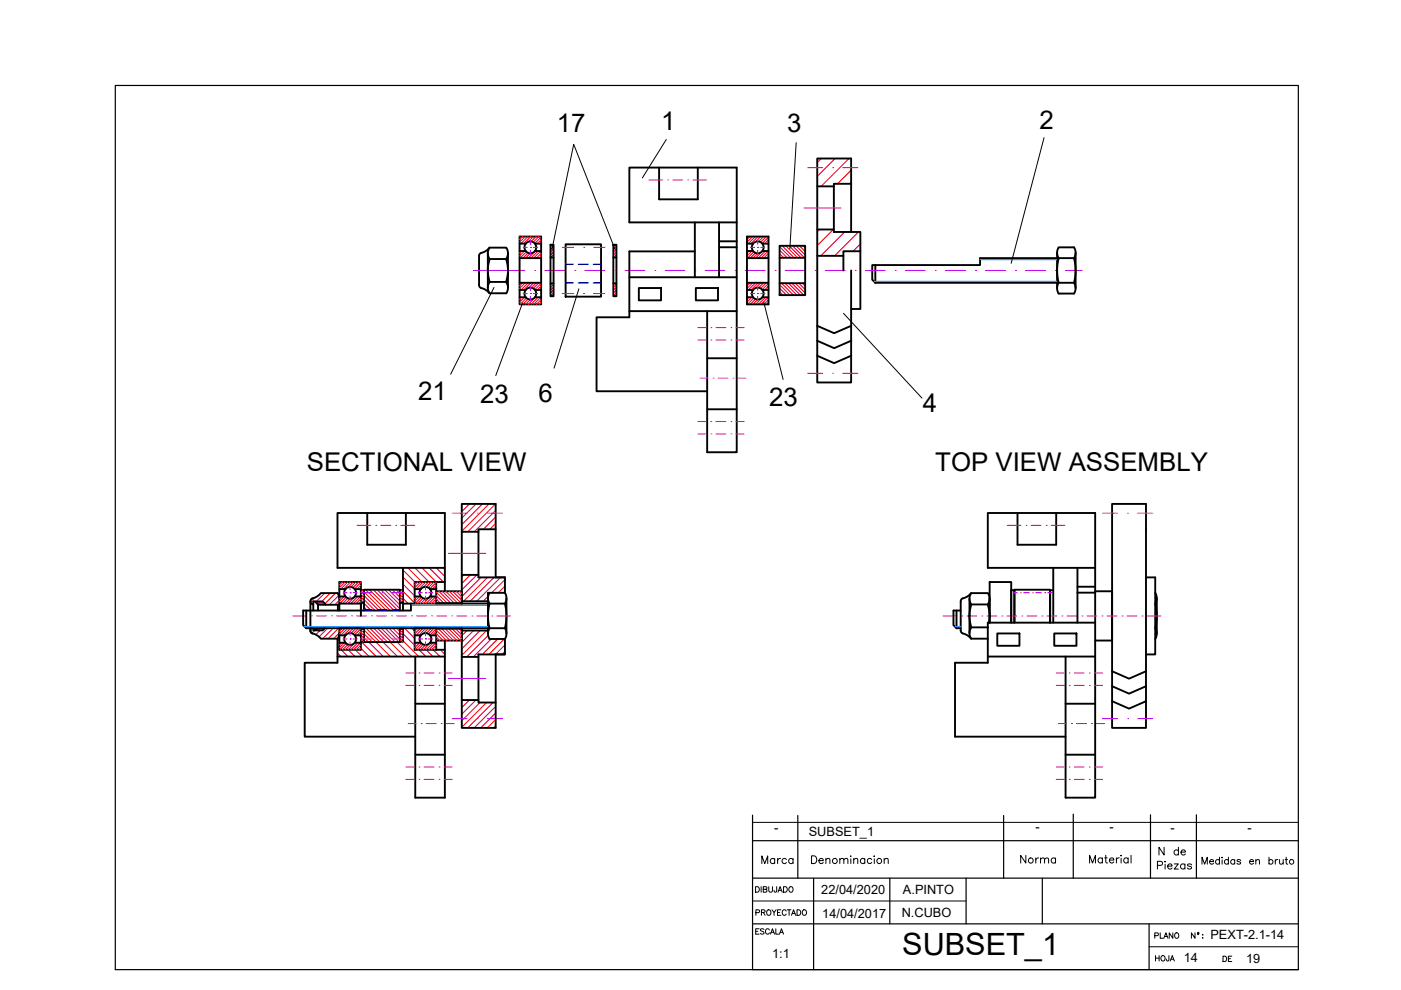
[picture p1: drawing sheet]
<svg xmlns="http://www.w3.org/2000/svg" width="297mm" height="210mm" viewBox="0 0 297 210" stroke-linecap="round" stroke-linejoin="round" font-family="sans-serif">
<defs><g id="words">
<text font-size="6.5" x="191.3" y="202.4">SUBSET_1</text>
<g font-size="5.5">
<text x="118" y="28">17</text>
<text x="140.2" y="27.7">1</text>
<text x="166.9" y="28">3</text>
<text x="220.4" y="27.4">2</text>
<text x="88.7" y="84.8">21</text>
<text x="101.8" y="85.4">23</text>
<text x="114.2" y="85.3">6</text>
<text x="163.1" y="86">23</text>
<text x="195.6" y="87.3">4</text>
<text x="65.1" y="99.9">SECTIONAL VIEW</text>
<text x="198.3" y="99.9">TOP VIEW ASSEMBLY</text>
</g>
<text font-size="4.9" x="160.2" y="184.5">Marca</text>
<g font-size="4.4">
<text x="215.2" y="184.2">Norma</text>
<text x="244.5" y="182.4">N de</text>
</g>
<g font-size="4">
<text x="243.8" y="205">HOJA</text>
<text x="258.2" y="205">DE</text>
</g>
<g font-size="2.7">
<text x="164.1" y="176.3">-</text>
<text x="171.5" y="177.3">SUBSET_1</text>
<text x="219.6" y="176.2">-</text>
<text x="235.3" y="176.2">-</text>
<text x="248.2" y="176.3">-</text>
<text x="264.5" y="176.3">-</text>
<text x="174.1" y="189.4">22/04/2020</text>
<text x="191.4" y="189.5">A.PINTO</text>
<text x="174.3" y="194.6">14/04/2017</text>
<text x="191.2" y="194.4">N.CUBO</text>
<text x="163.7" y="203.1">1:1</text>
<text x="251" y="204">14</text>
<text x="256.6" y="199.1">PEXT-2.1-14</text>
<text x="264.2" y="204.2">19</text>
</g>
</g></defs>
<!-- layer: 0 -->
<g fill="none" stroke="#000" stroke-width=".25">
<path d="M24.4 18.1h250.9v187.5h-250.9zM159.6 178.2h115.7M159.6 172.8v32.8h115.7M169.2 172.9v13.3M212.8 172.9v13.3M227.6 172.6v13.6M243.9 172.8v13.4M253.7 172.8v13.4M159.6 186.2h115.7M159.6 195.9h115.7M172.5 186.2v19.4M188.7 186.2v9.7"/>
<path d="M204.8 186.2v9.7M221 186.2v9.7M243.6 195.9v9.7"/>
</g>
<!-- layer: AUX -->
<path d="M159.6 174.4h115.7M159.6 191h45.2M243.6 200.7h31.7" fill="none" stroke="#000" stroke-width=".21"/>
<!-- layer: TEXTO_02 -->
<g fill="none" stroke="#000" stroke-width=".21">
<path d="M141.3 29.6l-5.1 8.1M168.8 30.3l-1.3 22.5M221.4 29.2l-7 26.6M130.4 52.8l-8.8-22.2-4.6 22.3M104.7 60.9l-9.2 18.4M110.8 64.1l-5.7 15.5M122.7 61.2l-5.2 16.9M161.9 64.1l4.1 16.3M178.8 66.4l16.7 18M160.2 188h.4a.63 .63 0 0 1 .4 .6 .63 .63 0 0 1-.4 .6h-.4zM160.2 197.5h.5M160.3 193.5h.6l.1-.4-.2-.2h-.5v1.2"/>
<path d="M160.9 196.9h-.7v1.2h.7M161.4 188v1.2M161.4 193.5l.7-.1 .1-.3-.3-.2h-.5v1.2M161.8 188.6l.7-.1v-.4l-.7-.1v1.2l.7-.1 .1-.3-.3-.2M161.8 193.5l.4 .6M162 197.1l-.3-.2-.5 .2 .1 .3 .7 .3v.2l-.3 .2-.5-.2M162.7 193.1a.51 .51 0 0 1 .8 .4 .51 .51 0 0 1-.8 .4l-.2-.3zM163 188v.8l.3 .4 .4-.2 .1-1M163.1 197.2a.42 .42 0 0 0-.5-.3 .42 .42 0 0 0-.3 .5v.2a.42 .42 0 0 0 .3 .5 .42 .42 0 0 0 .5-.3M163.3 198.1l.5-1.2 .4 1.2M163.5 197.7h.6M163.7 192.9l.4 .6v.6"/>
<path d="M164.5 196.9v1.2h.6M164.6 192.9l-.5 .6M164.7 188l-.1 1.1h-.4l-.1-.3M164.8 193.5h.5M165 189.2l.4-1.2 .5 1.2M165.1 188.8h.6M165.3 198.1l.4-1.2 .4 1.2M165.4 197.7h.6M165.6 192.9h-.8v1.2h.8M166.1 188h.4a.63 .63 0 0 1 .4 .6 .63 .63 0 0 1-.4 .6h-.4zM166.7 193.2a.43 .43 0 0 0-.5-.3 .43 .43 0 0 0-.3 .5v.2a.43 .43 0 0 0 .3 .5 .43 .43 0 0 0 .5-.3M166.9 192.9h.8"/>
<path d="M167.3 192.9v1.2M167.4 188.2l.1-.2a.55 .55 0 0 1 .7 .6 .55 .55 0 0 1-.7 .5l-.3-.4zM167.8 194.1l.5-1.2 .4 1.2M168 193.7h.5M169 192.9h.4a.63 .63 0 0 1 .4 .6 .63 .63 0 0 1-.4 .6h-.4zM170.2 193.1a.51 .51 0 0 1 .8 .4 .51 .51 0 0 1-.8 .4l-.1-.3zM172.1 181.5h.5a.88 .88 0 0 1 .6 .8 .88 .88 0 0 1-.6 .8h-.5zM173.6 182.5h1a.52 .52 0 0 0-.6-.5 .52 .52 0 0 0-.5 .6 .52 .52 0 0 0 .5 .5l.6-.2M175.1 182.3l.4-.3 .4 .1 .1 1M175.1 182v1.1M178.1 182.3l.3-.3 .4 .1 .1 1M178.1 182v1.1"/>
<path d="M178.9 182.3l.4-.3 .4 .1 .1 1M180.4 181.5v.1zM180.4 182.1v1M181 182.3l.4-.3 .4 .1 .1 1M181 182v1.1M183.3 182.2a.52 .52 0 0 0-.7 0 .52 .52 0 0 0 0 .7 .52 .52 0 0 0 .7 0M183.3 182v1.1M184.8 182.2a.52 .52 0 0 0-.8 0 .52 .52 0 0 0 0 .7 .52 .52 0 0 0 .8 0M185.3 181.5h.1zM185.4 182.1v1M187.5 182.3l.4-.3 .3 .1 .1 1M187.5 182v1.1"/>
<path d="M231 183v-1.7l.6 1.7 .7-1.7v1.7M233.7 182.1a.52 .52 0 0 0-.7-.1 .52 .52 0 0 0 0 .8 .52 .52 0 0 0 .7-.1M233.7 181.9v1.1M234.2 181.9h.5M234.4 181.3v1.4l.1 .2 .3 .1M235.2 182.4h.9a.52 .52 0 0 0-.5-.5 .52 .52 0 0 0-.5 .6 .52 .52 0 0 0 .5 .5l.5-.3M236.7 181.9v1.1M237.3 181.9a.52 .52 0 0 0-.6 .5M237.7 181.3v.2zM237.7 182v1M239.2 182.1a.52 .52 0 0 0-.8-.1 .52 .52 0 0 0 0 .8 .52 .52 0 0 0 .8-.1M239.2 181.9v1.1"/>
<path d="M239.8 181.3v1.7M244.8 198.4l.7-.1 .1-.4-.8-.1v1.1M245.4 183.5h.7l.4-.3a.43 .43 0 0 0-.4-.6h-.7v1.7M246 197.8v1.1h.6M246.8 198.9l.4-1.1 .4 1.1M246.9 198.6h.6M247 183.2v1.1M247.6 183.6h.9a.52 .52 0 0 0-.6-.4 .52 .52 0 0 0-.4 .6 .52 .52 0 0 0 .5 .5l.5-.3M248.7 197.8v1.1l-.8-1.1v1.1M249 183.2h.8l-.8 1.1h.8M249.3 197.8a.54 .54 0 0 1 .6 .6 .54 .54 0 0 1-.6 .5l-.3-.4zM251.2 183.4a.53 .53 0 0 0-.7-.1 .53 .53 0 0 0 0 .8 .53 .53 0 0 0 .7-.1"/>
<path d="M251.2 183.2v1.1M252.6 183.4a.5 .5 0 0 0-.8 0v.2l.7 .2 .1 .2a.5 .5 0 0 1-.8 0M253.4 197.8v1.1l-.8-1.1v1.1M253.9 198.1h.3M254.8 183.2v-1.4l.6 1.4 .6-1.4v1.4M255 198.2v.1zM255 198.8v.1zM256.5 182.7h.8a.47 .47 0 0 0-.5-.4 .47 .47 0 0 0-.4 .5 .47 .47 0 0 0 .4 .4l.5-.2M258.6 182.5a.47 .47 0 0 0-.7-.1 .47 .47 0 0 0 0 .7 .47 .47 0 0 0 .7-.1M258.6 181.8v1.4M259.1 181.8v.1zM259.1 182.3v.9"/>
<path d="M260.4 182.5a.47 .47 0 0 0-.6-.1 .47 .47 0 0 0 0 .7 .47 .47 0 0 0 .6-.1M260.4 181.8v1.4M261.8 182.5a.47 .47 0 0 0-.7-.1 .47 .47 0 0 0 0 .7 .47 .47 0 0 0 .7-.1M261.8 182.2v1M263 182.5l-.2-.3-.5 .1v.3l.7 .2v.2l-.2 .2h-.5v-.2M264.9 182.7h.9a.47 .47 0 0 0-.5-.4 .47 .47 0 0 0-.5 .5 .47 .47 0 0 0 .5 .4l.5-.2M266.3 182.5l.3-.3 .4 .1v.9M266.3 182.2v1M269 182.5a.47 .47 0 0 1 .7-.1 .47 .47 0 0 1 0 .7 .47 .47 0 0 1-.7-.1M269 181.8v1.4M270.4 182.2v1M270.9 182.2l-.3 .1-.2 .4"/>
<path d="M271.3 182.2l.1 1h.3l.4-.3M272.1 182.2v1M272.5 182.2h.5M272.7 181.8v1.1l.1 .3h.2"/>
<circle cx="177" cy="182.5" r=".54"/>
<circle cx="186.4" cy="182.5" r=".54"/>
<circle cx="254" cy="197.8" r=".15"/>
<circle cx="273.8" cy="182.7" r=".48"/>
</g>
<!-- layer: SOMBREADO -->
<g fill="none" stroke="#f00" stroke-width=".21">
<path d="M174.1 33.6l-.8 .9M177.1 33.6l-3.8 3.8M180 33.6l-5.9 5.9M180.5 36.1l-2.9 2.9M110.2 50.2h.1M110.2 60h.1M110.6 53.2l-.4 .5M110.8 50.2l-.6 .6M110.8 60l-.6 .6M111.2 53.2l-1 1.1M111.4 50.2l-1.2 1.2M111.4 60l-1.2 1.2"/>
<path d="M111.6 53.4l-1.3 1.3M111.9 50.2l-1.5 1.5M112 60l-1.6 1.5M112 53.6l-1.2 1.1M112.4 53.7l-1 1M112.5 50.2l-1.5 1.5M112.5 60l-1.5 1.5M113.1 50.2l-1.1 1.1M113.1 60l-1.1 1.1M113.5 53.2l-1.5 1.5M113.7 50.2l-1.1 1M113.7 60l-1.1 1"/>
<path d="M114.1 53.2l-1.5 1.5M114.3 50.2l-1.2 1.2M114.3 60l-1.2 1.2M114.6 53.2l-1.5 1.5M114.7 50.3l-1.3 1.3M114.7 50.8l-.8 .9M114.7 51.4l-.2 .3M114.7 53.7l-1 1M114.7 54.3l-.4 .4M117.1 51.9l-.4 .4M117.4 52.2l-.7 .7M117.4 52.8l-.7 .7"/>
<path d="M117.4 53.4l-.7 .7M117.4 54l-.7 .6M117.4 54.6h-.1M130.5 51.9l-.5 .4M130.7 52.2l-.7 .7M130.7 52.8l-.7 .7M130.7 53.4l-.7 .7M130.7 54l-.6 .6M130.7 54.6h-.1M158.4 50.2h.1M158.4 60h.1M158.8 53.2l-.4 .5"/>
<path d="M159 50.2l-.6 .6M159 60l-.6 .6M159.4 53.2l-1 1.1M159.6 50.2l-1.2 1.2M159.6 60l-1.2 1.2M159.8 53.4l-1.3 1.3M160.1 50.2l-1.5 1.5M160.2 53.6l-1.2 1.1M160.2 60l-1.5 1.5M160.7 53.7l-1.1 1M160.7 50.2l-1.5 1.5M160.7 60l-1.5 1.5"/>
<path d="M161.3 50.2l-1.1 1.1M161.3 60l-1.1 1.1M161.7 53.2l-1.5 1.5M161.9 50.2l-1.1 1M161.9 60l-1.1 1M162.3 53.2l-1.5 1.5M162.5 50.2l-1.2 1.2M162.5 60l-1.2 1.2M162.9 53.2l-1.5 1.5M162.9 50.3l-1.3 1.3M162.9 50.8l-.8 .9M162.9 51.4l-.2 .3"/>
<path d="M162.9 53.7l-1 1M162.9 54.3l-.4 .4M165.3 54.5l.1 .2M165.3 53.8l.9 .9M165.3 53l1.6 1.7M165.3 52.3l2.3 2.4M165.8 52.1l2.6 2.6M166.6 52.1l2.5 2.6M167.3 52.1l2.5 2.6M168 52.1l2.6 2.6M168.8 52.1l1.9 2M169.5 52.1l1.2 1.2"/>
<path d="M170.2 52.1l.5 .5M173.7 48.7l-.4 .4M176.7 48.7l-3.4 3.4M179.1 49.2l-5.1 5M182 49.2l-5 5M182.4 51.7l-1.5 1.6M110.6 63l-.4 .5M111.2 63l-1 1.1M111.6 63.2l-1.3 1.3M112 63.4l-1.2 1.1M112.5 63.5l-1.1 1M113.5 63l-1.5 1.5"/>
<path d="M114.1 63l-1.5 1.5M114.7 63l-1.5 1.5M114.7 63.5l-1 1M114.7 60.1l-1.3 1.3M114.7 60.7l-.8 .8M114.7 61.2l-.2 .3M114.7 64.1l-.4 .4M117 60.1l-.3 .3M117.4 60.3l-.7 .7M117.4 60.9l-.7 .7M117.4 61.5l-.7 .6M117.4 62.1l-.7 .6"/>
<path d="M117.4 62.6l-.2 .2M130.3 60.1l-.3 .3M130.7 60.3l-.7 .7M130.7 60.9l-.7 .7M130.7 61.5l-.7 .6M130.7 62.1l-.7 .6M130.7 62.6l-.2 .2M158.8 63l-.4 .5M159.4 63l-1 1.1M159.8 63.2l-1.3 1.3M160.2 63.4l-1.1 1.1M160.7 63.5l-1.1 1"/>
<path d="M161.7 63l-1.5 1.5M162.3 63l-1.5 1.5M162.9 63l-1.5 1.5M162.9 60.1l-1.3 1.3M162.9 60.7l-.8 .8M162.9 61.2l-.2 .3M162.9 63.5l-1 1M162.9 64.1l-.4 .4M165.3 62.6h.1M165.3 61.8l.7 .8M165.3 61.1l1.5 1.5M165.3 60.4l2.2 2.2"/>
<path d="M165.7 60l2.5 2.6M166.4 60l2.6 2.6M167.2 60l2.5 2.6M167.9 60l2.5 2.6M168.6 60l2.1 2.1M169.4 60l1.3 1.4M170.1 60l.6 .7M98.1 106.8l-.2 .3M99.5 106.8l-1.6 1.7M100.9 106.8l-3 3M102.3 106.8l-4.4 4.4M103.7 106.8l-5.8 5.8"/>
<path d="M105.1 106.8l-5.9 5.9M105.1 108.2l-4.5 4.5M105.1 109.6l-2.6 2.6M105.1 111l-1.2 1.2M66 133.2l-.1 .1M66.7 126.7l-.9 .9M66.7 133.6l-.6 .6M66.8 133.6h.1M66.9 127.5l.7 .7M67 133.4l.2 .2M67.1 133.3l.4 .3M67.3 127.5l.7 .7"/>
<path d="M67.4 133.2l.5 .4-.9 1M67.6 127.5l.7 .7M67.8 133.2l.4 .4M68 127.5l.7 .7M68.1 133.2l.4 .4M68.3 127.5l.7 .7M68.5 133.2l.2 .2M68.8 133.2h.1M68.8 125.8l-1.7 1.7M69.5 133.2l-1.9 1.8M70 125.8l-1.8 1.7M70.6 133.2l-2.2 2.2"/>
<path d="M71.2 125.8l-2.3 2.2M71.6 138.5l.7 .7M71.6 137l.3 .4M71.6 135.5l.3 .4M71.8 133.2l-2.2 2.2M71.8 126.2l-2 2M71.9 134.4h.1M71.9 127.3l-.9 .9M71.9 134.2l-1.2 1.2M72 123.4l-.1 .1M72 133.2l-.1 .1M72.3 137.8l1.5 1.4"/>
<path d="M72.4 126.5l-.5 .4M72.4 136.3l-.5 .4M72.6 123.4l-.7 .6M72.6 133.2l-.7 .7M73 126.5l-1.1 1M73 136.3l-1.1 1M73.2 123.4l-1.3 1.2M73.2 133.2l-1.3 1.2M73.4 126.6l-1.3 1.4M73.4 136.4l-1.3 1.4M73.7 123.4l-1.5 1.5M73.7 133.2l-1.5 1.5"/>
<path d="M73.8 126.8l-1.2 1.2M73.8 136.6l-1.2 1.2M73.8 137.8l1.5 1.4M74.2 126.9l-1 1.1M74.3 136.7l-1.1 1.1M74.3 123.4l-1.5 1.5M74.3 133.2l-1.5 1.5M74.9 123.4l-1.1 1.1M74.9 133.2l-1.1 1.1M75.3 126.5l-1.5 1.5M75.3 136.3l-1.5 1.5M75.3 137.8l1.5 1.4"/>
<path d="M75.5 123.4l-1.1 1.1M75.5 133.2l-1.1 1.1M75.9 126.5l-1.5 1.5M75.9 136.3l-1.5 1.5M76 123.4l-1.2 1.2M76.1 133.2l-1.2 1.2M76.4 126.5l-1.5 1.5M76.5 136.3l-1.5 1.5M76.5 134.2l.7-.6 5.6 5.6M76.5 137.5l1.8 1.7M76.5 123.5l-1.3 1.4M76.5 124.1l-.8 .8"/>
<path d="M76.5 124.7l-.2 .2M76.5 127l-1 1M76.5 127.5l-.4 .5M76.5 133.3l-1.3 1.4M76.5 133.9l-.8 .8M76.5 134.5l-.2 .2M76.5 136.8l-1 1M76.5 137.4l-.4 .4M76.6 136l3.2 3.2M76.8 133.3l-.3 .3M76.9 125.1l-.4 .5M77.2 135.2l.9 .9"/>
<path d="M77.2 134.4l1.7 1.7M77.2 125.5l3.9 3.9M77.2 126.6l-.7 .7M77.2 136l.1 .1M77.2 128.7l.7 .7M77.2 127.9l1.5 1.5M77.2 127.1l2.3 2.3M77.2 126.3l3.1 3.1M77.2 125.5l-.7 .6M77.2 126.1l-.7 .6M77.2 127.2l-.7 .6M77.2 127.8h-.1"/>
<path d="M77.2 134.1l-.7 .7M77.2 134.7l-.7 .7M77.2 135.3l-.7 .6M77.2 135.9l-.2 .1M77.5 125l4.4 4.4M77.6 133.2l2.9 2.9M78.2 136.1l3.1 3.1M78.3 125l4.5 4.4M78.4 133.2l3 2.9M79.1 125l4.5 4.4M79.2 133.2l3 2.9M80 125l4.4 4.4"/>
<path d="M80 133.2l3 2.9M80.8 125l4 4.1M80.8 133.2l3 2.9M81.2 136.1l3.1 3.1M81.6 125l3.2 3.2M81.7 133.2l2.9 2.9M82.4 125l2.4 2.4M82.5 133.2l2.3 2.3M82.7 136.1l3.1 3.1M83.2 125l1.6 1.6M83.3 133.2l1.5 1.5M84 125l.8 .8"/>
<path d="M84.1 133.2l.7 .7M84.2 136.1l3.1 3.1M85.1 133.3l-.3 .3M85.2 125.1l-.4 .5M85.3 136l.1-.1 3.4 3.3M85.4 125.5l-.6 .6M85.4 126.6l-.6 .7M85.4 133.6l-.6 .6M85.4 134.7l-.6 .7M85.4 134.4l2.5 2.4M85.4 126.9l1.2 1.1M85.4 125.4l2.5 2.4"/>
<path d="M85.4 123.8l2.5 2.5M85.4 122.4l2.5 2.4M85.4 120.9l2.5 2.6M85.4 126.1l-.6 .6M85.4 127.2l-.6 .6M85.4 127.8h.1M85.4 134.1l-.6 .7M85.4 135.3l-.6 .6M85.8 133.2l2.1 2.1M86.5 120.4l3 3M87.3 133.2l.6 .6 .7-.6M88 120.4l3 3"/>
<path d="M88 133.2l-.1 .1M88.4 126.5l-.5 .4M88.4 136.3l-.5 .4M88.6 123.4l-.7 .6M88.8 137.8l1.5 1.4M89 126.5l-1.1 1M89 136.3l-1.1 1M89.1 123.4l-1.2 1.2M89.1 133.2l-1.2 1.2M89.4 126.6l-1.4 1.4M89.4 136.4l-1.4 1.4M89.5 120.4l3 3"/>
<path d="M89.7 123.4l-1.5 1.5M89.7 133.2l-1.5 1.5M89.7 126.8l-1.1 1.2M89.7 136.6l-1.1 1.2M90.2 126.9l-1 1.1M90.2 136.7l-1 1.1M90.3 123.4l-1.5 1.5M90.3 133.2l-1.5 1.5M90.3 137.8l1.5 1.4M90.9 123.4l-1.2 1.1M90.9 133.2l-1.1 1.1M91 120.4l3 3"/>
<path d="M91.3 126.5l-1.6 1.5M91.3 136.3l-1.5 1.5M91.4 123.4l-1 1.1M91.5 133.2l-1.1 1.1M91.8 126.5l-1.5 1.5M91.8 137.8l1.5 1.4M91.8 136.3l-1.5 1.5M92 123.4l-1.2 1.2M92 133.2l-1.2 1.2M92.4 126.5l-1.5 1.5M92.4 136.3l-1.5 1.5M92.5 133.3l-1.4 1.4"/>
<path d="M92.5 120.4l1.8 1.8M92.5 123.5l-1.4 1.4M92.5 124.1l-.8 .8M92.5 124.7l-.3 .2M92.5 127l-1 1M92.5 127.5l-.4 .5M92.5 133.9l-.8 .8M92.5 134.5l-.2 .2M92.5 136.8l-1 1M92.5 137.4l-.4 .4M92.5 135.8h.1M92.5 135.1l.7 .7"/>
<path d="M92.5 134.3l1.5 1.5M92.5 133.6l2.2 2.2M92.5 127.7l.1 .2M92.5 127l.9 .9M92.5 126.3l1.6 1.6M92.5 125.5l2.3 2.4M92.9 133.3l2.5 2.5M93 125.4l2.6 2.5M93.3 137.8l1 .9M93.6 133.3l2.6 2.5M93.8 125.4l2.5 2.5M94 120.4l.3 .3"/>
<path d="M94.4 133.3l2.5 2.5M94.5 125.4l2.5 2.5M95.1 133.3l2.5 2.5M95.2 125.4l2.6 2.5M95.8 133.3l2.1 2.1M96 125.4l1.9 1.9M96.6 133.3l1.3 1.3M96.7 125.4l1.2 1.2M97.3 133.3l.6 .6M97.4 125.4l.5 .4M97.8 133.3l.1 .1M98.3 121.9l-.4 .4"/>
<path d="M99 133.7l-1.1 1.1M99.7 121.9l-1.8 1.8M100.4 133.7l-2.5 2.5M101.1 121.9l-3.2 3.2M101.8 133.7l-3.9 3.9M102 122.4l-4.1 4.1M103.2 133.7l-5.3 5.3M103.4 122.4l-5.1 5.1M103.5 126.5l-1.1 1M103.5 134.7l-4.5 4.6M104.1 135.5l-3.7 3.8M104.7 122.4l-5 5.1"/>
<path d="M105.5 135.5l-3.2 3.3M106.1 122.4l-5 5.1M106.9 135.5l-3.2 3.3M107.1 122.9l-2.9 2.8M107.1 124.3l-1.5 1.4M107.1 125.6l-.1 .1M107.1 136.7l-2.1 2.1M107.1 138.1l-.7 .7M235.6 133.3l.2 .1M98.1 148.4l-.2 .2M99.5 148.4l-1.6 1.6M100.9 148.4l-3 3"/>
<path d="M101.8 149l-3.9 3.8M103.1 149l-5.2 5.2M104.5 149l-5.3 5.3M105.1 149.8l-4.6 4.5M105.1 151.2l-3.2 3.1M105.1 152.6l-1.8 1.7M105.1 153.9l-.4 .4"/>
</g>
<!-- layer: CONTORNO -->
<g fill="none" stroke="#000" stroke-width=".4">
<path d="M139.7 35.5v6.8h8.2v-6.8M173.3 39.5h3.5M180.5 39v10.2M101.7 53.8h.1a4.1 4.1 0 0 0 2-1.3h3.5a2.14 2.14 0 0 1 0 2.4 7.5 7.5 0 0 1 0 4.9 2.1 2.1 0 0 1 0 2.4h-3.5a4.8 4.8 0 0 0-2.1-1.3l-.1-.5v-6.1zM103.4 53.7v7.3M103.8 52.5a2.16 2.16 0 0 0 0 2.4 7.7 7.7 0 0 0 0 4.9M103.8 54.9h3.5M107.3 59.8h-3.5a2.12 2.12 0 0 0 0 2.4M107.7 53.7v7.3M107.7 57.3v.2M110.2 50.2h4.5v14.3h-4.5zM110.2 60h4.5"/>
<path d="M110.2 54.7h4.5M110.2 53.2h1.3M110.2 51.7h1.3M113.4 53.2h1.3M113.4 51.7h1.3M116.7 51.9h.7v10.9h-.7zM116.7 54.6h.7M119.9 51.8h7.5v11.1h-7.5zM130 51.9h.7v10.9h-.7zM130 54.6h.7M133.4 58.8h22.8M147.3 53.3h-13.9v14h-6.9v15.7h23.4"/>
<path d="M147.3 47.2v11.6M152.5 47.2v11.6M152.5 51.2h3.7M152.5 52.4h3.7M156.2 47.2h-22.8v-11.7h22.8v60.4h-6.3v-29.9M158.4 60h4.5M158.4 54.7h4.5M158.4 50.2h4.5v14.3h-4.5zM158.4 53.2h1.3M158.4 51.7h1.3M161.6 53.2h1.3M161.6 51.7h1.3"/>
<path d="M165.3 52.1h5.4v10.5h-5.4zM165.3 54.7h5.4M173.3 48.7h3.5M173.3 54.2h5.5M180.5 57.3v23.8h-7.2v-47.5h7.2v5.4h-3.7v10.2h5.6v16.3h-1.9M182.4 53.3h-3.6v4M185.6 60h38.5M185.6 56.2v3.8M224.1 54.7h-16.3v1.5h-22.9v3.1l.7 .7M224.1 53.6v7.5M224.5 54.7h3.2a10.6 10.6 0 0 1 0 5.3M224.5 60h3.2"/>
<path d="M227.7 54.7a2.16 2.16 0 0 0 0-2.3h-3.2a2.16 2.16 0 0 0 0 2.3 10.6 10.6 0 0 0 0 5.3 2.16 2.16 0 0 0 0 2.2h3.2a2.16 2.16 0 0 0 0-2.2M228 53.6v7.5M110.2 61.5h1.3M110.2 63h1.3M113.4 61.5h1.3M113.4 63h1.3M116.7 60.1h.7M130 60.1h.7M133.4 66h22.8M135.4 61.1h4.8v2.6h-4.8zM147.5 61.1h4.7v2.6h-4.7zM149.9 76h6.3"/>
<path d="M158.4 61.5h1.3M158.4 63h1.3M161.6 61.5h1.3M161.6 63h1.3M165.3 60h5.4M173.2 75.4l3.7 1.6 3.6-1.6M173.2 72.2l3.7 1.6 3.6-1.6M173.2 69.1l3.7 1.5 3.6-1.5M149.9 86.8h6.3M77.9 108.8v6.7h8.2v-6.7M97.9 112.7h3.5M105.1 112.2h-3.7v10.2h5.7v3.3"/>
<path d="M215.7 108.8v6.7h8.2v-6.7M235.8 106.8h7.2v47.5h-7.2zM64.9 129.4v3.8M64.9 133.2h38.6M65.8 127.5v6.2l.2 .4 .2 .2M66 133.2a.67 .67 0 0 0 .2 1.1M66.4 133.2v.4h2l.5-.4M66.8 127.5l.6 .7h4.5M67.2 133.2l-.4 .4M67.4 128.2v1.2M69.1 128.2l-.7-.7h-2v1.9M71.6 135.4v5.1h-7v15.7h23.4"/>
<path d="M71.6 139.2h22.7M71.6 128.2v1.2M71.9 129.4v-6h4.6v7.2M71.9 134.2l-.3 1.2h-3.6l-.8-.7-1-.4M71.9 126.9l-.3-1.1h-3.6a4.4 4.4 0 0 1-2 1.2 .67 .67 0 0 0-.2 .7 .67 .67 0 0 0 .6 .5M71.9 133.2v4.6h4.6v-4.6M71.9 128h4.6M71.9 126.5h1.3M71.9 124.9h1.4M71.9 134.7h1.3M71.9 136.3h1.4M75.2 124.9h1.3"/>
<path d="M75.2 136.3h1.3M75.2 126.5h1.3M75.2 134.7h1.3M76.5 129.4v-4.3h.7v4.3M76.5 136h.7M76.5 133.3h.7M76.5 127.8h.7M77.2 125.1h7.6M77.2 133.2v2.9h7.6v-2.9M84.8 125.1v4.3M84.8 125.1h.6M84.8 133.3h.6"/>
<path d="M84.8 127.8h.6M85.4 120.4v9M85.4 133.2v2.8h-.6M85.4 128h18.1M87.1 128v1.4h-22.8v3.1l.6 .7M87.9 133.2v4.6h6.4M87.9 126.5h1.3M87.9 124.9h1.3M87.9 134.7h1.3M87.9 136.3h1.3M91.2 124.9h1.3M91.2 136.3h1.3"/>
<path d="M91.2 126.5h1.3M91.2 134.7h1.3M92.5 123.4v4.6M92.5 133.2v4.6M92.5 133.3h5.4M92.5 127.9h5.4M94.3 120.4h-22.7v-11.6h22.7v16.6M94.3 135.8v33.3h-6.3v-29.9M94.3 123.4h-6.4v4.6M97.9 139.3h3.5M97.9 121.9h3.5M97.9 127.5h5.6"/>
<path d="M97.9 133.7h5.6M103.8 125.7a2.16 2.16 0 0 0 0 2.3M103.8 128a10.5 10.5 0 0 0 0 5.2 2.16 2.16 0 0 0 0 2.3h3.3M103.8 128h3.3M103.8 133.2h3.3M105.1 122.4v-15.6h-7.2v21.2v-2.6h-5.4M107.1 125.7a2.22 2.22 0 0 1 0 2.3 10.9 10.9 0 0 1 0 5.2 2.22 2.22 0 0 1 0 2.3M107.1 135.5v3.3h-2v15.5h-7.2v-21.1v2.6h-5.4M107.1 138.8h-5.7v10.2h3.7M107.1 125.7h-3.6v8.6M107.4 126.8v7.5M202.8 133.2h.9"/>
<path d="M202.8 129.4v3.8M203.7 129.4h-1.5v3.1l.6 .7M205.5 126.9v7.3M205.9 125.8a2.15 2.15 0 0 0 0 2.4 7.7 7.7 0 0 0 0 4.8M205.9 128.2h3.5M209.4 133h-3.5a2.13 2.13 0 0 0 0 2.4M209.4 139.2h22.8M209.7 132a7.5 7.5 0 0 0-.3-3.8 2.1 2.1 0 0 0 .1-2.4h-3.6a4.1 4.1 0 0 1-2 1.2l-.2 .5v6.2l.2 .5a4.1 4.1 0 0 1 2 1.2h3.6M209.8 126.9v5.1M209.8 132v-8.6h4.6v8.6v-6.9h.7v6.9M211.4 134.3h4.7v2.6h-4.7zM215.1 132v-7h7.5v7"/>
<path d="M223.3 125.1h-.6v6.9M223.3 120.4v11.6M223.5 134.3h4.7v2.6h-4.7zM228.4 125.7h3.8M228.4 120.4v11.6M228.4 124.4h3.8M232.2 125.4h3.6v10.4h-3.6M232.2 120.4h-22.8v-11.6h22.8v60.3h-6.3v-29.9M232.2 132h-22.8v8.5h-6.9v15.7h23.4M243 122.4h1.9v16.4h-1.9M244.9 125.7a2.16 2.16 0 0 1 0 2.3 10.5 10.5 0 0 1 0 5.2 2.16 2.16 0 0 1 0 2.3M245.3 126.8v7.5"/>
<path d="M88 149.2h6.3M97.9 148.4h3.5M225.9 149.2h6.3M235.8 148.7l3.6 1.5 3.6-1.5M235.8 145.5l3.6 1.6 3.6-1.6M235.8 142.3l3.6 1.6 3.6-1.6M88 160h6.3M225.9 160h6.3"/>
<circle cx="112.4" cy="52.5" r="1.25"/>
<circle cx="160.7" cy="52.5" r="1.25"/>
<circle cx="112.4" cy="62.2" r="1.25"/>
<circle cx="160.6" cy="62.2" r="1.25"/>
<circle cx="74.2" cy="125.7" r="1.25"/>
<circle cx="74.2" cy="135.5" r="1.25"/>
<circle cx="90.2" cy="125.7" r="1.25"/>
<circle cx="90.2" cy="135.5" r="1.25"/>
</g>
<!-- layer: EJES -->
<g fill="none" stroke="#bf00ff" stroke-width=".21">
<path d="M137.6 38.1h2.9M141.6 38.1h.1M142.6 38.1h2.1M145.8 38.1h.1M146.9 38.1h2.9M171.2 35.6h3.2M176.6 35.6h.1M178.7 35.6h3.2M100.4 57.3h10.9M110.9 52.4h.9M112.4 52.5h.1M112.4 50.9v.9"/>
<path d="M112.4 53.1v1M112.5 52.4h.1M113.1 52.4h.9M113.4 57.3h.1M115.5 57.3h4.3M119.2 52.4h2.4M121.9 57.3h.1M123.8 52.4h.1M124 57.3h4.2M125.9 52.4h2.4M130.4 57.3h.1M132.5 57.3h4.2"/>
<path d="M138.9 57.3h.1M141 57.3h4.2M147.4 57.3h.1M149.5 57.3h4.2M155.9 57.3h.1M158 57.3h4.2M159.1 52.4h.9M160.7 52.5h.1M160.7 52.4h.1M160.7 50.9v.9M160.7 53.1v1M161.3 52.4h.9"/>
<path d="M164.3 57.3h.1M166.5 57.3h4.2M170.5 44.1h7.8M172.8 57.3h.1M175 57.3h4.2M181.3 57.3h.1M183.5 57.3h4.2M189.8 57.3h.1M191.9 57.3h4.3M198.3 57.3h.1M200.4 57.3h4.3M206.8 57.3h.1"/>
<path d="M208.9 57.3h4.3M215.3 57.3h.1M217.4 57.3h4.3M223.8 57.3h.1M225.9 57.3h3.6M110.9 62.2h.9M112.4 62.2h.1M112.4 60.6v1M112.4 62.8v1M112.5 62.2h.1M113.1 62.2h.9M119.2 62.2h2.4"/>
<path d="M123.7 62.2h.1M125.8 62.2h2.4M147.9 69.5h1.8M147.9 72.1h1.8M150.7 69.5h.1M150.7 72.1h.1M151.8 69.5h2.1M151.8 72.1h2.1M155 69.5h.1M155 72.1h.1M156 69.5h1.8M156 72.1h1.8"/>
<path d="M159.1 62.2h.9M160.7 62.2h.1M160.7 60.6v1M160.7 62.8v1M161.3 62.2h.9M171.2 79.1h3.2M176.6 79.1h.1M178.7 79.1h3.2M147.9 89.4h1.8M147.9 92h1.8M148.4 80.2h1.7M150.7 89.4h.1"/>
<path d="M150.7 92h.1M151.2 80.2h.1M151.8 89.4h2.1M151.8 92h2.1M152.2 80.2h2.1M155 89.4h.1M155 92h.1M155.4 80.2h.1M156 89.4h1.8M156 92h1.8M156.5 80.2h1.7M75.7 111.4h2.9"/>
<path d="M79.7 111.4h.1M80.7 111.4h2.2M83.9 111.4h.1M85 111.4h2.9M95.1 117.3h7.9M95.9 108.8h3.2M101.2 108.8h.1M103.3 108.8h3.2M213.6 111.4h2.9M217.6 111.4h.1M218.6 111.4h2.1M221.8 111.4h.1"/>
<path d="M222.9 111.4h2.9M233.7 108.8h3.3M239.1 108.8h.1M241.2 108.8h3.2M62.1 130.6h2.9M66 130.6h.1M67.1 130.6h2.1M70.3 130.6h.1M71.4 130.6h2.1M72.7 125.7h.9M72.7 135.5h.9M74.2 125.7h.1"/>
<path d="M74.2 135.5h.1M74.2 124.1v1M74.2 126.4v.9M74.2 133.9v.9M74.2 136.1v.9M74.5 130.6h.1M74.9 125.7h.9M74.9 135.5h.9M75.6 130.6h2.1M76.5 135.5h2.4M76.5 125.7h2.4M78.8 130.6h.1"/>
<path d="M79.8 130.6h2.2M81 135.5h.1M81.1 125.7h.1M83 130.6h.1M83.1 135.5h2.4M83.2 125.7h2.4M84.1 130.6h2.1M87.3 130.6h.1M88.3 130.6h2.2M88.7 125.7h.9M88.7 135.5h.9M90.2 125.7h.1"/>
<path d="M90.2 135.5h.1M90.2 124.1v1M90.2 126.4v.9M90.2 133.9v.9M90.2 136.1v.9M90.8 125.7h1M90.8 135.5h1M91.5 130.6h.1M92.6 130.6h2.1M95.8 130.6h.1M96.8 130.6h2.1M100 130.6h.1"/>
<path d="M101.1 130.6h2.1M104.3 130.6h.1M105.3 130.6h2.9M199.9 130.6h3M203.9 130.6h.1M205 130.6h2.1M208.2 130.6h.1M209.2 130.6h2.1M212.4 130.6h.1M213.5 130.6h2.1M214.9 125.7h.9M216.4 125.7h.1"/>
<path d="M216.7 130.6h.1M217 125.7h1.3M217.7 130.6h2.1M218.9 125.7h.1M219.6 125.7h1.2M220.9 130.6h.1M221.5 125.7h.1M222 130.6h2.1M222.1 125.7h.9M225.1 130.6h.1M226.2 130.6h2.1M229.4 130.6h.1"/>
<path d="M230.5 130.6h2.1M233.6 130.6h.1M234.7 130.6h2.1M237.9 130.6h.1M239 130.6h2.1M242.1 130.6h.1M243.2 130.6h2.9M86.1 142.7h1.7M86.1 145.3h1.7M86.5 153.4h1.7M88.8 142.7h.1M88.8 145.3h.1"/>
<path d="M89.3 153.4h.1M89.9 142.7h2.1M89.9 145.3h2.1M90.3 153.4h2.2M93.1 142.7h.1M93.1 145.3h.1M93.5 153.4h.1M94.1 142.7h1.8M94.1 145.3h1.8M94.6 153.4h1.7M95.1 143.9h7.9M95.9 152.4h3.2"/>
<path d="M101.2 152.4h.1M103.3 152.4h3.2M223.9 142.7h1.8M223.9 145.3h1.8M224.4 153.4h1.7M226.7 142.7h.1M226.7 145.3h.1M227.2 153.4h.1M227.8 142.7h2.1M227.8 145.3h2.1M228.2 153.4h2.1M231 142.7h.1"/>
<path d="M231 145.3h.1M231.4 153.4h.1M232 142.7h1.8M232 145.3h1.8M232.5 153.4h1.7M233.7 152.4h3.3M239.1 152.4h.1M241.2 152.4h3.2M86.1 162.6h1.7M86.1 165.2h1.7M88.8 162.6h.1M88.8 165.2h.1"/>
<path d="M89.9 162.6h2.1M89.9 165.2h2.1M93.1 162.6h.1M93.1 165.2h.1M94.1 162.6h1.8M94.1 165.2h1.8M223.9 162.6h1.8M223.9 165.2h1.8M226.7 162.6h.1M226.7 165.2h.1M227.8 162.6h2.1M227.8 165.2h2.1"/>
<path d="M231 162.6h.1M231 165.2h.1M232 162.6h1.8M232 165.2h1.8"/>
</g>
<!-- layer: AUX -->
<path d="M185.3 59.6h38.8M207.8 55.1h16.3M64.6 132.9h38.9M87.1 128.3h16.4M202.5 132.9h1.2" fill="none" stroke="#007fff" stroke-width=".21"/>
<!-- layer: OCULTAS -->
<path d="M119.9 60h1.7M119.9 56h1.7M122.6 60h2.1M122.6 56h2.1M125.8 60h1.6M125.8 56h1.6M77.2 129.3h1.7M79.9 129.3h2.1M83.1 129.3h1.6" fill="none" stroke="#00f" stroke-width=".3"/>
<use href="#words"/>
</svg>
